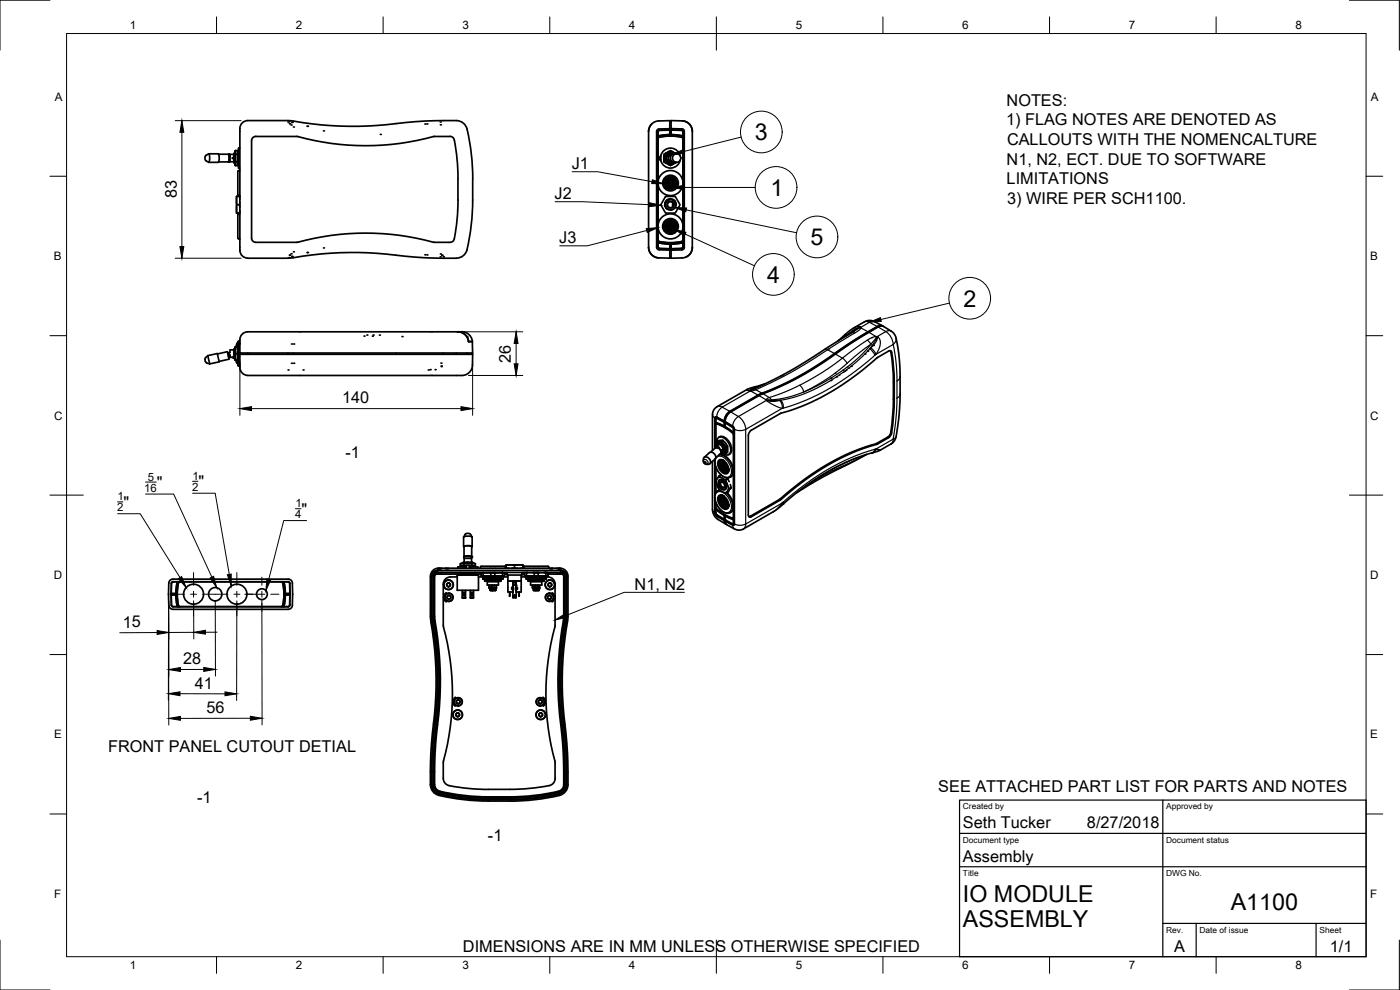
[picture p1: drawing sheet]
<svg xmlns="http://www.w3.org/2000/svg" width="420mm" height="297mm" viewBox="0 0 420 297" stroke-linecap="round" stroke-linejoin="round" font-family="sans-serif">
<defs><g id="words">
<g font-size="7">
<text x="226.5" y="42.1">3</text>
<text x="231.2" y="58.7">1</text>
<text x="243.2" y="73.6">5</text>
<text x="230.3" y="84.8">4</text>
<text x="289.2" y="92">2</text>
<text x="289" y="270.6">IO MODULE</text>
<text x="369.4" y="272.9">A1100</text>
<text x="289" y="278.1">ASSEMBLY</text>
</g>
<g font-size="4.9">
<text x="302.1" y="31.7">NOTES:</text>
<text x="301.9" y="37.6">1) FLAG NOTES ARE DENOTED AS</text>
<text x="302.2" y="43.5">CALLOUTS WITH THE NOMENCALTURE</text>
<text x="171.6" y="50.8">J1</text>
<text x="302.1" y="49.4">N1, N2, ECT. DUE TO SOFTWARE</text>
<text x="53" y="59.5" transform="rotate(-90 53 59.5)">83</text>
<text x="166.5" y="59.8">J2</text>
<text x="302.1" y="55.3">LIMITATIONS</text>
<text x="302.3" y="61.2">3) WIRE PER SCH1100.</text>
<text x="167.9" y="73.1">J3</text>
<text x="153.3" y="108.8" transform="rotate(-90 153.3 108.8)">26</text>
<text x="102.7" y="121">140</text>
<text x="103.7" y="137.5">-1</text>
<text x="47.1" y="146.4">&quot;</text>
<text x="59.6" y="146.2">&quot;</text>
<text x="37.1" y="152.3">&quot;</text>
<text x="90.5" y="154.4">&quot;</text>
<text x="190.5" y="177">N1, N2</text>
<text x="36.9" y="188.3">15</text>
<text x="54.9" y="199.3">28</text>
<text x="58.5" y="206.7">41</text>
<text x="61.9" y="214">56</text>
<text x="32.4" y="225.5">FRONT PANEL CUTOUT DETIAL</text>
<text x="281.6" y="237.6">SEE ATTACHED PART LIST FOR PARTS AND NOTES</text>
<text x="59.1" y="241">-1</text>
<text x="289" y="248.5">Seth Tucker</text>
<text x="326.2" y="248.5">8/27/2018</text>
<text x="146.5" y="252.3">-1</text>
<text x="289" y="258.6">Assembly</text>
<text x="138.9" y="285.7">DIMENSIONS ARE IN MM UNLESS OTHERWISE SPECIFIED</text>
<text x="352.3" y="285.7">A</text>
<text x="399.1" y="285.7">1/1</text>
</g>
<g font-size="3.5">
<text x="39" y="8.8">1</text>
<text x="88.8" y="8.8">2</text>
<text x="138.8" y="8.8">3</text>
<text x="188.7" y="8.8">4</text>
<text x="238.8" y="8.8">5</text>
<text x="288.7" y="8.8">6</text>
<text x="338.8" y="8.8">7</text>
<text x="388.8" y="8.8">8</text>
<text x="16.4" y="30.2">A</text>
<text x="411.4" y="30.2">A</text>
<text x="16.2" y="78">B</text>
<text x="411.2" y="78">B</text>
<text x="16.2" y="125.9">C</text>
<text x="411.2" y="125.9">C</text>
<text x="16.2" y="173.7">D</text>
<text x="411.2" y="173.7">D</text>
<text x="16.2" y="221.6">E</text>
<text x="411.2" y="221.6">E</text>
<text x="16.2" y="269.4">F</text>
<text x="411.2" y="269.4">F</text>
<text x="39" y="290.8">1</text>
<text x="88.8" y="290.8">2</text>
<text x="138.8" y="290.8">3</text>
<text x="188.7" y="290.8">4</text>
<text x="238.8" y="290.8">5</text>
<text x="288.7" y="290.8">6</text>
<text x="338.8" y="290.8">7</text>
<text x="388.8" y="290.8">8</text>
</g>
<g font-size="3.4">
<text x="43.3" y="147.6">16</text>
<text x="44.3" y="144.2">5</text>
<text x="57.7" y="147.3">2</text>
<text x="57.8" y="144">1</text>
<text x="35.2" y="153.4">2</text>
<text x="35.3" y="150.2">1</text>
<text x="88.6" y="155.5">4</text>
<text x="88.7" y="152.2">1</text>
</g>
<g font-size="2.5">
<text x="289" y="242.9">Created by</text>
<text x="350" y="242.9">Approved by</text>
<text x="289" y="252.8">Document type</text>
<text x="350" y="252.8">Document status</text>
<text x="289" y="262.9">Title</text>
<text x="350" y="262.9">DWG No.</text>
<text x="350" y="279.9">Rev.</text>
<text x="360" y="279.9">Date of issue</text>
<text x="396" y="279.9">Sheet</text>
</g>
</g></defs>
<!-- layer: Visible -->
<g fill="none" stroke="#000" stroke-width=".51">
<path d="M194.6 39.5v34.7M195.6 37.2l-.7 1.1-.3 1.2M197.8 36.3a3.2 3.2 0 0 0-3.2 3.2M197.8 36.3l3.2-.1v2.4M198 39l-.5 .6-.1 34.5 .6 .5M198 39.1l-.5 .5M201 39v1.4l-3.2 .4M201 38.6l-3.2 .1-.5 .2-.2 .6v34.7l.2 .5 .5 .3h3.2M201 39h.2M201 36.4h.4M201.2 39l-3.2 .1 3-.1M201.2 39h.1"/>
<path d="M201.2 39h.2v1.4M201.2 39l3.3 .1M201.4 38.6v-2.4a6.3 6.3 0 0 1 5.2 .8 3.2 3.2 0 0 1 1.2 2.4M201.4 38.6h.1M201.4 39v1.4M201.4 38.6l3.2 .1M201.4 38.6h-.4M201.4 39l3.1 .1M204.5 39.1l.4 .5v14.8M204.5 39l.5 .6v34.5l-.5 .5-3.3 .1M204.6 38.7a.74 .74 0 0 1 .8 .7v34.8l-.2 .5-.6 .3-3.2 .1M205 36.3l.9 .2 1 .8 .6 .9 .3 1.1v35l-.6 1.8-1.5 1.1"/>
<path d="M61.7 46.7l.9-.5a2.66 2.66 0 0 1 0 2.5l-1-.8-.1-.6zM62.6 46.2h2.9a3 3 0 0 1 0 2.5h-2.9M65.6 48.6h3.2M65.6 46.3h4.6M68.7 47.8h.1M68.8 46.3h.1M68.8 47.1h.2M68.8 46.3v.8M68.8 46.4h.2v2.1h-.2M68.8 46.3h-.3l.2 1.1-.2 1.2h.3M68.8 47.1h-.1M69 47.8h-.2v.8"/>
<path d="M70.2 48.5l-1.4 .1M70.4 45.9v3.1M70.4 49h.1M70.5 49.3l.1 .4M70.5 45.9v3.1M70.5 45.9a1.64 1.64 0 0 0-.3 1.8v1.1l.2 .2M70.5 45.9l.2 .4M70.5 45.5v.4M70.5 49v.3M70.6 45.2l-.1 .3M70.6 45.2h.6M70.6 49.7h.6"/>
<path d="M70.7 48.6l-.2 .4M70.7 46.3v2.3M70.7 48.6h.5M70.7 46.3h.5M71 59v4.9M71 58.9v5M71 58.9h.1M71.1 58.9h.8M71.2 48.6l.1 .4M71.2 46.3v2.3M71.2 45.2l.1 .3M71.3 49.3l-.1 .4"/>
<path d="M71.3 45.9v3.1M71.3 45.9l-.1 .4M71.3 45.5v.4M71.3 49v.3M71.3 45.9h.3M71.3 49h.3M71.4 51.4v7M71.4 58.4l.6 .3M71.9 58.9h.1M71.9 58.9l.1 .9M72 44.4h-.4v6h.4M72 51.2l-.6 .2"/>
<path d="M76.8 40.9h12.3M76.8 40.9a1.28 1.28 0 0 0-1.3 1.3M89.1 40.9a77.7 77.7 0 0 0 41.3 0M130.4 40.9h4.7M135.1 40.9l.6 .2a2.06 2.06 0 0 1 .8 1.9l.7 5.3 .3 5.3-.1 9.6-.9 7.4a1.9 1.9 0 0 1-1.1 2.1h-.3a15.7 15.7 0 0 1-7.5-.7 77.7 77.7 0 0 0-38.5 .7h-12.3a1.28 1.28 0 0 1-1.3-1.3v-29.2M197.5 41.6l.1-.3a13.8 13.8 0 0 1 7.2 0l.1 .3M197.8 40.8l-.3 .1M197.8 40.8h-.3M197.9 41.1a16.3 16.3 0 0 1 6.7 0M198 46.9h.3v1h-.3zM198.3 46.6v.3M198.3 47.9v.3"/>
<path d="M198.3 46.6a3 3 0 0 1 3-2.2 3 3 0 0 1 2.9 2.4M199.1 54.6v.7M199.2 47.4a1.1 1.1 0 0 0 .8 1.6M199.2 47.4l.3 1.1 .5 .5M199.6 47.6a1.6 1.6 0 0 0 2.6 1.1M199.6 47.2h.4v.4h-.4M199.7 58.9h1.7a1.15 1.15 0 0 1 1.6 .6l.5 .8a1.16 1.16 0 0 1 .2 1.8l-.4 .7a1.15 1.15 0 0 1-1.4 1.1h-.9a1.15 1.15 0 0 1-1.6-.6l-.5-.8a1.14 1.14 0 0 1-.2-1.7zM199.9 47.3v.3M200 45.9a1.06 1.06 0 0 0-.8 1.5M200 49l.6 .3M200 45.9l-.6 .8-.2 .7M200.2 55h.1"/>
<path d="M200.3 55.2h.1M200.4 55.2h.1M200.4 54.4h.1M200.6 45.5a.78 .78 0 0 1 1.3 0M200.6 49.3a.78 .78 0 0 0 1.3 0M200.6 45.5l-.6 .4M200.6 49.3h1.3M200.6 45.5h1.3M200.6 54.2h.1M200.7 55.7h.1M200.7 55.7l.2 .1M200.9 46.4a1.11 1.11 0 0 0-.8 1 1.11 1.11 0 0 0 .8 1.1"/>
<path d="M200.9 48.5h.1M200.9 55.8h.1M200.9 46.4v.3M200.9 48.1v.4M200.9 56.2v.2a1.47 1.47 0 0 1-.9-2.3 1.47 1.47 0 0 1 2.4 0 1.47 1.47 0 0 1-.9 2.3v-.2M200.9 59.9l-.7 .3-.6 1 .2 .9 .6 .7-.8-1v-1.1a1.7 1.7 0 0 1 1.7-1.1 1.7 1.7 0 0 1 1.6 1.3v.9l-.6 .8-1 .4-.9-.2M200.9 56.2h.6M200.9 56.2a1.32 1.32 0 0 1-.8-2 1.32 1.32 0 0 1 2.2 0 1.32 1.32 0 0 1-.8 2M201 46.3v.3M201 48.2v.3M201 48.5h.1M201 46.3l-.1 .1"/>
<path d="M201 40.4l-3.2 .3M201 48.3v.2M201 46.3h.1M201.1 46.3v.2M201.1 48.3v.2M201.1 48.5h.3M201.1 46.3h-.1M201.1 46.3h.3M201.1 54h.1M201.1 54.9h.1M201.4 54.9h.1M201.4 54h.1"/>
<path d="M201.4 46.3h.1M201.4 48.5h.1M201.4 40.4l3.2 .4M201.4 40.4l3.3 .3M201.5 55.8l.3-.1-.2 .1M201.6 55.8h.1M201.6 46.3h.1M201.6 48.6h.1M201.6 46.3h.3a1.34 1.34 0 0 0-2 1.1 1.34 1.34 0 0 0 2 1.2h-.3M201.6 46.3a1.16 1.16 0 0 0-1 1.1 1.16 1.16 0 0 0 1 1.2M201.8 55.7h.1M201.8 54.2h.1"/>
<path d="M201.9 54.2h.1M201.9 54.2l.1 .2-.2-.1M201.9 45.5l.6 .4M202 54.4h.1M202.1 54.4h.1M202.1 55.2v.1M202.1 55v.2M202.2 55h.1M202.2 55l-.1 .2M202.2 46.2a1.6 1.6 0 0 0-1.8-.2 1.6 1.6 0 0 0-.8 1.6M202.5 45.9l.3 .3M202.5 45.9l.5 .3"/>
<path d="M202.5 49l-.6 .3M202.8 48.7l-.3 .3M203 48.7l-.5 .3M203.1 46.2a1.37 1.37 0 0 0-1.9 1.2 1.37 1.37 0 0 0 1.9 1.3M203.3 54.5v.9M204.2 48a3 3 0 0 1-2.9 2.4 3 3 0 0 1-3-2.1M204.7 40.8h.2M204.9 55.5v11.9M71 63.9h.1M71.1 61.4h.8l.1 .9M71.1 63.9h.8M71.4 64.4v7"/>
<path d="M71.4 71.4l.2 .3M71.6 71.7h.4M71.9 63.9h.1M72 64.2l-.6 .2M72 60.6l-.1 .8M72 63.1l-.1 .8M74.4 77.5h12M88.1 77.3a105.6 105.6 0 0 1 33.5-.4l5.7 .4 9.6 .2M88.1 77.3l-1.7 .2M140.1 74.9l1.2-6.1 .5-6.3 .1-10.1-.4-6.3a33.6 33.6 0 0 0-1.9-8.5 3.3 3.3 0 0 0-2.7-1.4 164.9 164.9 0 0 0-23.7 1.4 114.2 114.2 0 0 1-26.8-1.4h-12a2.67 2.67 0 0 0-2.4 3.2v35.3a2.47 2.47 0 0 0 2.4 2.8M140.2 74.9a3.3 3.3 0 0 1-3.2 2.6M194.6 74.2a3.2 3.2 0 0 0 3.2 3.2l3.2 .1v-2.5"/>
<path d="M194.6 74.2l.3 1.1 .5 1 1.1 .8 .9 .3M197.5 72l.1 .4a13.8 13.8 0 0 0 7.2 0l.1-.4M197.5 72.8l.3 .1M197.5 72.7l.3 .2M197.5 74.1l.5 .4M197.8 72.9l3.2 .3v1.4M198 74.5l3 .1M198 74.6l3.2 .1M199.1 67.6v.7M200.2 68h.1M200.3 68.2h.1M200.4 68.2h.1"/>
<path d="M200.4 67.5h.1M200.6 67.2l-.2 .2M200.6 67.2h.1M200.7 68.7h.1M200.7 68.7l.2 .1M200.7 68.6v.1M200.9 68.8h.1M200.9 69.4v-.2h.6v.2M200.9 69.2a1.32 1.32 0 0 1-.8-2 1.32 1.32 0 0 1 2.2 0 1.32 1.32 0 0 1-.8 2M201 74.6h.2M201 77.3h.4M201 75l.4 .1"/>
<path d="M201.1 68h.1M201.1 67h.1M201.1 67.9h.2M201.1 68h.2M201.1 67.9h.1M201.2 74.7h.1M201.4 67.9h.1M201.4 68h.1M201.4 67h.1M201.4 75.1v2.4l3.3-.1M201.4 73.2v1.4M201.4 73.2h.1"/>
<path d="M201.4 74.6h-.2M201.5 69.4a1.47 1.47 0 0 0 .9-2.3 1.47 1.47 0 0 0-2.4 0 1.47 1.47 0 0 0 .9 2.3M201.5 68.8l.3-.1-.2 .1M201.6 68.8h.1M201.8 68.7h.1M201.8 67.2h.1M201.8 67.3l.2 .1M201.9 67.3l.1 .1M201.9 61.7h.1M201.9 61.1h.1M201.9 61.1v.6M201.9 61.7h.2"/>
<path d="M201.9 61.1h.2M202 61.1v.5M202 61.6v.1M202 67.4h.1M202.1 67.4h.1M202.1 60.1l.7 1.1-.1-.4M202.1 68.2v.1M202.1 68v.2M202.2 68.2v.1M202.2 67.9v.1M202.2 68l-.1 .2M203.3 67.5v.9"/>
<path d="M204.6 72.9l-3.2 .3M204.7 72.9l-3.3 .3M204.9 68.5v5.8l-.4 .2-3.1 .1M204.9 72.8l-.2 .1M205 72.7l-.3 .2M205 72.8h-.1M207.8 74.2a3.2 3.2 0 0 1-3.1 3.2M137.4 99.6h-63a2.62 2.62 0 0 0-2.4 3.1v7.6M137.4 99.6l1.1 .2 1.1 .6 .8 1.1 .2 1M137.4 99.6h.1M137.4 99.6a3.6 3.6 0 0 1 4.4 2.9M137.4 99.6l1.3 .2 .9 .6 .8 1.1 .2 1"/>
<path d="M256.2 99.5l-17.8 11.1-6 3.2-6.4 3M263.3 98.1a314 314 0 0 0-20.1 12.9 85.9 85.9 0 0 1-14.5 7.1M263.3 98a197 197 0 0 0-18.3 11.8 100.4 100.4 0 0 1-17.5 8.7M263.5 98.1a158.4 158.4 0 0 0-16.4 10.6 101.7 101.7 0 0 1-19.3 10l-8.9 5.2-1 1.5-.3 1.1M263.5 98.1l1.1-.3 .6 .2 2.6 1.6 1 1.3 .9 5 .4 6.3-.1 10.7-1.2 8.6-.9 1.4-3.7 2.2M264.3 97.8l-1 .3M264.9 97.8l-3-1.5h-1.9l-4.4 2.5-4.2 3.6M265 97.9l-.6-.3-1.1 .3M61.7 108.4l.4 .5M61.7 108.5l-.1-1 .8-.8 2.8-.6 .6 2.5-2.9 .6M62.1 108.9l.8 .3M62.4 106.7l.5 2.5"/>
<path d="M65.3 106.2l2.9-.7 .3 1h.3v.2l-.3 .1 .2 1-3 .6M69 106.9l-.4 .1M69.7 107.2h.3M69.7 107.2h.2M69.9 107.2h.3M70.2 105h-1.2v.8l-.5 .1h.1l-.1 .5 .5 .1v.7h.7M70.4 104.5v3.2M70.4 104.5l-.2 .3v1.6a.98 .98 0 0 0 .3 1.3M70.4 104.5h.1M70.5 105.5v1.3M70.5 107.3l.2 .8M70.5 105.5l.1 .6"/>
<path d="M70.5 104.9v.6M70.5 106.8v.5M70.6 106.1l-.1 .7M70.6 106.1h.6M70.7 104.1l-.2 .8M70.7 104.1h.5M70.7 108.1h.5M71 108.1l.1 .9zM71.1 109h.3M71.1 103.2h.1M71.1 103.2l-.1 .9 .1-.9M71.2 104.1l.1 .8z"/>
<path d="M71.2 106.1l.1 .7M71.3 105.5v1.3M71.3 107.3l-.1 .8M71.3 105.5l-.1 .6M71.3 104.9v.6M71.3 106.8v.5M71.3 107.7h.3M71.3 104.5h.3M71.4 107.7v1.9M71.4 102.6v.3M71.4 103.2v1.3M71.4 109.6l.6 .3"/>
<path d="M71.6 103.2v5.9h.4M72 103.1l-.2-.2h-.7v.3h.9M72 106.3h69.9a6.3 6.3 0 0 1-.8 5.2 5.1 5.1 0 0 1-4.2 1.2h-7.3M72 102.4l-.6 .2M72 110.3a2.38 2.38 0 0 0 2.4 2.3M72.2 106.3h.1M72.2 105.9h.1M72.2 105.9v.4M74.4 112.7h15.4M89.9 112.7h.4M90.3 112.7h38.9M129.2 112.6h.5"/>
<path d="M140.6 102.5h1.2M141.7 105.9v.4M141.8 102.6v3.3h-69.8M141.8 102.5v.1M224.1 116.9l-8.9 5.1-1 1-.4 1.3v10.9M224.1 116.9l.7 .3M227.5 118.7l-8.7 5-.9 1.1-.4 1.5M227.5 118.5l-8.9 5.2-1 1.5-.2 1.1M228.7 118.1l-1.2 .6M229.6 115.2l-5.5 1.7M263.4 107.2a73.7 73.7 0 0 1-29 16.8M267.2 105.2l.8 5.6 .1 9"/>
<path d="M267.6 105.7l.6 4.4 .2 4.6M267.6 105.7l-.6-.5-3.6 2.1M268.1 119.8l-.1 3.9-.5 5.1a2.68 2.68 0 0 1-1.1 2.3l-3.3 2a73 73 0 0 0-29.2 16.8l-9.2 5.1M268.4 119.9l-.2 4.9-.6 5.1M268.4 114.8v5.2M211.3 137.3l1.6-1.5a1.37 1.37 0 0 1 1.5 .4 1.37 1.37 0 0 1 .2 1.5M211.4 137.2a1.33 1.33 0 0 1 1.5 .5 1.33 1.33 0 0 1 0 1.5l-1 .1-.7-.4-.1-1.2zM213.8 138.4l.1 15.3 .5 1.1 .6 .7 2.8 1.8M214.5 137.8v.2M214.5 139.1v9.5M214.6 137.7l-.1 1 .3 1.3 1.2 2.1 .8 .7 1 .5 .8 .1 .8-.3M214.6 137.7l-1.6 1.5"/>
<path d="M214.8 134.1v.2M214.8 132.4v.9M214.9 132.2v-5a11.5 11.5 0 0 1 5 2.8l.2 10.8M214.9 133.2v.7M215 126.8l-.1 .4 .2-.1a11.1 11.1 0 0 1 5 2.8l.1 .5-.1-1.7M215 125.2v.3M215 134.1v.2M215 125.1v.1M215 134.1l.1 .2M215.1 133.1l-.3 .2M215.1 134.3h.1M215.1 133.9l-.3 .2 .2-.1"/>
<path d="M215.2 133.8l-.4 .2-.2 .5-1.3 1.2M215.2 132.2l-.4 .2-.2-.1M215.2 132v.4M215.2 132l-.6 .3v.8l.2 .2M215.2 132a1.4 1.4 0 0 1 1.2-1 1.4 1.4 0 0 1 1.3 .7 4.1 4.1 0 0 1 1.4 4.3 1.36 1.36 0 0 1-2.2 0M215.3 125.3l-.4 .2M215.3 134.3h-.1M215.5 134.2l-.9 .2M215.5 134.2l.7 .8 .1 .9-1.5 1.5M215.5 132.9a1.87 1.87 0 0 1 1.8 2.7h-.9h.3a1.46 1.46 0 0 0-.8-2.4l-.5 .1-.1 .4zM215.6 132.4l-.4 .4-.1 1M215.6 138.2a1.47 1.47 0 0 1 2.3 .7l.6 1a1.35 1.35 0 0 1 .2 1.4 1.35 1.35 0 0 1-1.2 .9 3.2 3.2 0 0 1-1.9-4z"/>
<path d="M215.6 134.1l.1 .4M215.6 134.1l-.1 .1M215.6 133.4l-.8 .5M215.7 133.4a1.28 1.28 0 0 1 1.1 1.9l-.4 .3M215.7 134.1l.4 .8M215.7 132.9h-.1M215.7 132.9a1.85 1.85 0 0 1 1.6 2.7l-.1 .1M215.7 131.2a2.37 2.37 0 0 1 3.3 1.6l.6 1.8a1.63 1.63 0 0 1-.6 1.6M215.8 139l.5 1.5 1 1.2M215.8 136.4a4.3 4.3 0 0 1 4.2 4 2.49 2.49 0 0 1-.6 2.6M216 132.4h-.4a.42 .42 0 0 0-.6 .1 .42 .42 0 0 0 .1 .6v.7M216 132.4l.9 .6"/>
<path d="M216 138.9l.5 1.5 1 1.1M216.2 138.8l.1 .6a.82 .82 0 0 1 .6-.9 .82 .82 0 0 1 1 .6l.4 .8a.81 .81 0 0 1 0 .9 .81 .81 0 0 1-.7 .4M216.3 139.5l-.1-.8 .2-.7-.2 .6 .1 1.1M216.3 135.9l.6 .1M216.3 138l-.3 1.2 .5 1.2 1 1.2 .9 .1M216.4 138.7l.2-.7-.2 .9M216.4 135.6h.1M216.4 135.8l.5 .2M216.4 139.4l.3 .2v.3l-.2-.1zM216.5 132.4h-.5M216.5 132.4l.4 .6M216.6 138.6h.1"/>
<path d="M216.6 138.9l.3 .2v.3l-.3-.2zM216.6 138l-.1 .6M216.7 139.5l.1 .2M216.7 138l-.1 .6M216.8 138l-.1 .5M216.8 139l.1 .2M216.8 134.9l-.1 .2 .1-.2M216.9 138.1v.3zM216.9 133l.4 .5M216.9 132.1l-1.2 .1-.6 .2M216.9 132.1l1.4 1.8M216.9 132.1l-.4 .3"/>
<path d="M217.1 138.3v-.2v.2M217.1 139.7l.3 .1v.4l-.3-.2zM217.1 138.9l.3 .2v.3l-.3-.2zM217.2 138.1a1.02 1.02 0 0 0-1.3 .2 1.02 1.02 0 0 0-.1 1.3l.6 1.4a1.17 1.17 0 0 0 1.2 .8 1.17 1.17 0 0 0 1.1-.9M217.2 138.2l-.6 .4M217.3 139.7l.1 .3M217.3 139l.1 .2M217.3 133.5l.7 .6M217.3 126.4l-2.2-1.3-.5 .1-.1 9.3M217.3 136h-.4M217.3 126.7v1.2M217.4 133.5a1.74 1.74 0 0 1 0 2.5"/>
<path d="M217.5 126.6l-2.6-1v1.2l2.4 1M217.5 126.3l-.2 .1M217.5 126.6l-.2 1.3M217.5 126.6l.1 .1M217.5 126.3l.1 .1M217.6 126.7v.2M217.6 139.5l.3 .2v.3l-.3-.2zM217.6 126.5l2.3 1.4M217.6 126.5h.1M217.7 132.9l.1 .2M217.8 139.6l.1 .2M218 136h-.7"/>
<path d="M218 134.1v1.9M218.3 133.9v1.8l-.3 .3M218.3 133.9l-.3 .2M219 136.3l-.3 .1M219.8 128.2l-2.2-1.3v1.1l2.5 1.8M219.8 128.2l.3 .5M219.9 127.9l.5 .9M220.4 128.8v28.4M224.6 130.6v23.9M225.5 129.1l-.5 .5-.4 1M234.2 124.1l-8.7 5M234.4 123.9l-.2 .1"/>
<path d="M260.1 136.3l-13.1 6.8-7.9 4.7M262.9 134.7l1.3 .4M264.2 135.1l-8.7 2.9-7.5 3.8-6.4 4.1-9 7.3-9.6 5.6-1.1 .3-.9-.2-2.9-1.5M267.6 129.9l-.3 .8-.6 .6-3.3 1.9a71.5 71.5 0 0 0-29 16.6M214.5 149.7v4.1M214.6 153.8l.5 1 2.2 1.4M214.9 150.9v1.5l.2 .4a15.6 15.6 0 0 0 4.7 2.7M214.9 152.9l.1 1.4 2.5 1.5M214.9 140.2v4M214.9 144.6v3.2M214.9 152.9l.2 .2M215 152.6v.1"/>
<path d="M215 152.7l-.2 .1M215 152.7l2.5 1.9M215.1 153l2.2 1.7M215.6 147.2l-.7 .5-.4 .9v1.2l.5 1.3 .6 1.2 1 1 1.2 .7 1.1-.1a2.02 2.02 0 0 0 1.1-2.8l-.6-1.7-1.2-1.5M215.6 148.9a1.47 1.47 0 0 1 2.3 .6l.6 1a1.35 1.35 0 0 1 .2 1.5 1.35 1.35 0 0 1-1.2 .8 3.2 3.2 0 0 1-1.9-3.9zM215.8 142.8l1.2 .8a1.2 1.2 0 0 1 1.1 1.3l.3 .8a1.37 1.37 0 0 1-.4 2.1v.1a.56 .56 0 0 1-1-.2l-1.1-.7-1-2.4v-.5zM215.8 149.7l.4 1.3 1.1 1.3M215.9 144.3a1.72 1.72 0 0 1 1.9 2.2l-.1 .2a1.72 1.72 0 0 1-1.9-2.2zM215.9 147l-.3 .2M216 149.5l.5 1.5 1 1.2M216 144.2a1.7 1.7 0 0 1 1.6 .8 1.7 1.7 0 0 1 0 1.8M216.1 144.1l-.3 .3"/>
<path d="M216.2 148.8l.1-.1-.3 1.1 .6 1.5 .9 .9 .8 .2-1-.3-.9-1-.4-1.3zM216.2 149.4l.1 .7M216.2 146.3l.9 .6M216.3 150l.1-.5a1.06 1.06 0 0 1 1.7 .6l.2 .4a.81 .81 0 0 1 0 .9 .81 .81 0 0 1-.7 .4M216.3 144.6a1.16 1.16 0 0 1 1 1.8 1.16 1.16 0 0 1-1-1.8zM216.3 150.2l-.1-.9 .2-.7-.2 .7 .1 1M216.4 149.3l.2-.7-.2 .9M216.4 150.1l.3 .1v.4l-.2-.2zM216.5 142.5l-.7 .3M216.5 146.6l.4 .2M216.6 149.5l.3 .2v.3l-.3-.1zM216.6 148.6l-.1 .7"/>
<path d="M216.7 150.1l.1 .3M216.7 148.6l-.1 .7M216.7 144.1h-.6l-.4 .5 .1 .8 .4 .9-.6-1.3 .2-1a.85 .85 0 0 1 1.3 .3l.8 1.2-.1 1.2-.4 .3-.6-.2-.9-1.1M216.7 149.1l.1-.4-.1 .5M216.8 150.8l.3 .2v.3l-.3-.2zM216.8 140.2l.3 .1v.4l-.3-.2zM216.8 149.6l.1 .2M216.8 144.7l-.2-.1a.86 .86 0 0 0-.2 1.1 .86 .86 0 0 0 1 .4l.1-.2M216.9 151.3l.9 .9 .7 .1-.8-.2-.7-.6M216.9 140.7l.8 .8 .8 .1-.8-.1-.7-.6M216.9 149v-.3v.4M217 150.9l.1 .2"/>
<path d="M217 140.2l.1 .3M217 151.5l.4 .2M217 140.9l.4 .2M217 151.5l.1 .1M217 140.9h.1M217 151.5l-.6-.9a.78 .78 0 0 1 .3-1.2 .78 .78 0 0 1 1.1 .5l.3 .7a.72 .72 0 0 1 0 .8 .72 .72 0 0 1-.6 .3M217 140.9l-.6-1a.78 .78 0 0 1 .3-1.2 .78 .78 0 0 1 1.1 .6l.3 .7a.72 .72 0 0 1 0 .8 .72 .72 0 0 1-.6 .3M217.1 148.8v.2M217.1 151.5l.6 .6M217.1 140.9l.6 .5M217.1 148.9v.1M217.1 150.3l.3 .2v.3l-.3-.2z"/>
<path d="M217.1 149.5l.3 .2v.3l-.3-.1zM217.2 148.8a1.02 1.02 0 0 0-1.3 .1 1.02 1.02 0 0 0-.1 1.3l.6 1.4a1.17 1.17 0 0 0 1.2 .9 1.17 1.17 0 0 0 1.1-1M217.2 148.8v.1M217.2 148.9l-.6 .3M217.3 150.4l.1 .2M217.3 149.6l.1 .2M217.4 151.2l.3 .1v.3l-.3-.1zM217.4 140.5l.3 .2v.3l-.3-.1zM217.4 151.7l.2 .1M217.4 141.1l.2 .1M217.5 156.1l.2 .8M217.5 155.8h.1"/>
<path d="M217.5 155.8v-1.2l-.2 1.2M217.6 151.8l.9 .4-.8-.4 .2 .2M217.6 141.2l.9 .3-.8-.3 .2 .1M217.6 146.8h.1M217.6 150.1l.3 .2v.3l-.3-.2zM217.6 156.3l2.3 1.2 .3 .1 .2-.4M217.6 156.3l.3-.2-.5 .1 .1 .7 .5 .4M217.6 156.3h.1M217.6 151.2l.2 .3M217.6 140.6l.2 .2M217.6 156.3l.2 .7 .3 .4M217.6 154.8l2.5 1.1"/>
<path d="M217.8 150.8l.2 .2v.3l-.2-.2zM217.8 140.2l.2 .2v.3l-.2-.2zM217.8 150.2l.1 .2M217.9 151.8l.7 .3-.6-.2M217.9 141.2l.7 .2zM218 143.3l.4 .4M218 150.9l.1 .2M218 140.2l.1 .3M218 141.2v.1M218.1 141.1l.5 .2M218.1 141.1l.6 .2M218.2 151.7v.1"/>
<path d="M218.2 141.1h.1M218.3 151.6l.4 .2zM218.3 152.4l-.5 .1-.6-.3-1-1.2-.4-1.5 .4-.8-.2 .3-.2 .8 .5 1.5 1 1 1 .1M218.3 141l.4 .2-.3-.2M218.3 141.8l-.9-.1-1.1-1.1-.5-1.4 .4-1.1-.3 .3-.1 .8 .5 1.4 1 1.1 1 .1M218.3 151.6l.1 .1M218.4 143.7l.4 .8M218.4 143.7l-.5 .3M218.5 151.5l.2 .2M218.5 140.9l.2 .1zM218.5 140.9h.1M218.6 151.6h.1"/>
<path d="M218.7 151.4v.1M218.7 140.8v.1M218.7 140.8h.1M218.7 151.5l-.6 .3 .6 .1-.6-.2M218.7 140.8l-.6 .3M218.8 147.2l-.9 .9M218.9 146.6l.5-.3-.2 .5M219.2 145.4l.2 .9M220 155.5l.2-.3v.6M220 157.1l.3 .2M220.1 152.4v3l-.3 .1M220.1 141.8v9.7"/>
<path d="M220.1 155.9v1.1M220.1 155.9l.1-.1-2.6-1v1.2l2.2 1.1M220.1 156.9l-.3 .2M220.4 157.3h.1M220.4 157l-.4 .2M234.4 149.8l-8.9 5.2-.6 .1-.3-.6M50.7 175v6.6a1.28 1.28 0 0 0 1.2 1.2h34.6M51.4 178.5h1.4M51.4 178.1h1.4M51.4 178.1v.4M51.4 178.5h.1M51.4 178.3h.1"/>
<path d="M51.4 178.5l.1 3.1 .4 .4h34.6M51.4 178.1h.1M52.8 178.1h.1M52.8 178.5h.1M52.8 178.5l.3 3.2M52.8 178.1l.3-3.2-.3 3.2M53.3 174.5l-.2 .3 .1-.2M53.3 174.6h.1M53.5 174.9a16.2 16.2 0 0 0 0 6.7M53.5 174.9a16.3 16.3 0 0 0 0 6.7M53.6 174.7l.4-.1-.5 .3zM84.4 174.6l.3 .1a13.2 13.2 0 0 1 .1 7.2l-.4 .1"/>
<path d="M85.1 174.6h.1M85.1 174.5l.2 .3M85.2 174.6l.1 .2M85.6 178.5h1.4M85.6 178.1h1.4M85.6 178.5h.1M85.6 178.1l-.3-3.2 .3 3.2M85.6 178.5l-.3 3.2M85.6 178.5h1.4l-.1 3.1M85.6 178.1h.1M86.5 174.5h-34.6l-.5 .5-.1 3.3 .1 3.3 .5 .5h34.6M86.5 173.8l-34.6-.1a1.28 1.28 0 0 0-1.2 1.3"/>
<path d="M86.5 174.6h-34.6l-.4 .4-.1 3.1M86.5 174.6l.4 .4M86.5 174.5l.5 .5M86.5 173.7a1.28 1.28 0 0 1 1.3 1.3M86.9 175l.1 3.1M87 175v6.6M87 178.1v.4M87 178.5h.1M87.1 178.3h.1M87.7 175v6.6M129.2 172.9v12M130.7 171.9h.1"/>
<path d="M130.7 171.9l-.5 .3-.1 .5v12.2M130.7 171.4l-.9 .6-.2 .7v12.2l.1 1.6M130.7 171.3v.6M130.7 171.3v.1M131.2 171.1v.7h37.2v-.7M131.6 171.1v-.6a2.38 2.38 0 0 0-2.4 2.4M131.6 170.5h.4M131.6 172.3h6.8M131.6 171.8h6.7M133.5 174.5l.6-.4a1.46 1.46 0 0 1 1.8 .8 1.46 1.46 0 0 1-.7 1.9 1.46 1.46 0 0 1-1.9-.7l-.2-.8zM133.9 170.5h31.9M133.9 170.5h-1.9v.6"/>
<path d="M133.9 170.5v.2h.7M133.9 177.8a1.6 1.6 0 0 0 0 2.8M137.2 172.5v4.6h6.4v-4.6M137.2 173.1a3.8 3.8 0 0 0-3.5 .6l-.6 1-.1 .6v12.3a78.8 78.8 0 0 1 0 41.3l.1 5.2 .8 1.2 .9 .4M137.2 172.5h6.4M137.4 172.4h6.1M137.4 172.4l-.2 .1M138.2 169.7l.3 .1M138.2 169.1v.6M138.2 171.8h.3zM138.5 169.1h-.3M138.5 171.8h.3"/>
<path d="M138.5 169.8h.3M138.5 169.1h.3M138.7 179.2v.3h1v-.3M138.7 177.1v2.1h1v-2.1M138.8 171.8h1.6M138.8 169.8h1.1zM138.8 169.1h3.2M138.8 169.1l.5 .1M138.8 168.9h1.4M138.8 168.9v.2M138.8 169.8v.3M138.8 171.8v.1"/>
<path d="M138.9 177.7h.6v1h-.6zM138.9 177.8h.6M139.1 171.8h-.3M139.1 161.1v2.9M139.3 167.3v-3.3a2.86 2.86 0 0 1 2.3 0v3.3M139.3 169.2h2.3M139.3 169.2v.5M139.3 167h2.2M139.3 167.4h.1M139.3 167.3h.1M139.3 164.1l-.2-.1a3 3 0 0 1 2.6 0l-.1 .1M139.3 167v.3"/>
<path d="M139.3 167l1.1-.2 1.2 .2M139.3 167.2h.1M139.3 167.2v1.5M139.3 167v.1M139.3 167l.1 .5M139.4 167.5h2.1M139.5 171.8h.9M139.6 170.1h-2.2v.4M139.9 170.5v-.9h1v.9M139.9 170.1h-.3v.4M140.1 167h.7M140.2 171.9h-1.8v.5"/>
<path d="M140.2 171.8v.6M140.2 168.7h-1.1l-.3 .2M140.2 168.7h.4M140.2 168.7v.4M140.4 171.8h1.6M140.6 168.9h1.4M140.6 171.9h1.8v.5M140.6 168.7a1.05 1.05 0 0 1 1.4 .4M140.6 171.8v.6M140.6 168.7v.4M140.9 170.1h.3v.4M141.1 179.2v.3h1v-.3"/>
<path d="M141.1 177.1v2.1h1v-2.1M141.2 170.1h2.2v.4M141.3 171.8h-.9M141.3 177.7h.6v1h-.6zM141.3 177.8h.6M141.5 167.5v-.5v1.7M141.5 167.4h.1M141.5 167.3h.1M141.6 169.7l-.7 .1h1.1M141.6 169.7l.4 .1M141.6 169.2v.5M141.6 167v.3"/>
<path d="M141.6 167.3h.1M141.7 171.8h.3M141.7 161.1a3 3 0 0 0-2.6 0l.8-1 .8-.1 .5 .3 .5 .8v2.9M142 169.1l-.4 .1M142 171.8h.3M142 169.8h.3M142 169.1h.3M142 169.8v.3M142 171.8v.1M142.3 171.8h.3zM142.3 169.1h.4M142.4 172.3h2"/>
<path d="M142.7 169.7l-.4 .1M142.7 169.1v.6M143.5 172.4l.1 .1M143.6 173.1h1.5M144.2 170.1v.4M144.2 170.1a3.6 3.6 0 0 1 2.6-.2h3.2a1.72 1.72 0 0 1 1.7 .2v.4M144.4 172.8h.6M144.4 171.9v.9h.9M144.4 171.9h.6M144.9 173.7h5.9zM144.9 173h.1M144.9 173.2v.1"/>
<path d="M144.9 173.5h.1M144.9 173l.2 .1M144.9 173.3h.2M144.9 173.5l.2 .1M144.9 171.8h-2.4M145 172.8h2M145 171.9v.9M145.1 172.8v.1M145.1 172.9h.1M145.1 173.1v.1M145.1 173.3v.1M145.1 173.6v.1"/>
<path d="M145.1 172.9l-.2 .1M145.1 173.2h-.2M145.1 173.4l-.2 .1M145.1 173.6l-.2 .1M145.3 171.8l-.9 .1M145.3 171.8l-.3 .1M145.3 171.8h1.7M145.5 174.3h4.9M145.5 173.8v.5M145.8 173.7l5-.1-.1 .1M146.2 174.5h3.4v1h-3.4zM146.4 174.4v.1"/>
<path d="M146.7 175.5v.8l.6 .9M147 171.8l.3 .1M147 172.8h1.8M147 171.8h1.8M147.1 175.5v1M147.2 177.2l-.1-.9 .4 .3 .1 .6M147.3 177.2l-.1-.8 .2 .2 .1 .6M147.3 177.2h.2M147.3 172.8h-.3M147.3 172.8h1.2M147.3 171.9h1.2M147.3 171.9v.9"/>
<path d="M147.5 177.2h.1M147.6 175.5v1.7M147.6 171.8h3.2M147.6 172.8l-2.5 .1M147.7 175.5l.1 1.7M147.8 177v.2M147.8 177.2l.3-.9 .2 .2v.7M147.8 177.2h.1M147.8 175.5v1.7M147.9 177.2l.1-.6 .2-.2v.8M147.9 177.2h.3M148.3 175.5l-.1 1.7"/>
<path d="M148.5 171.8h-3.4M148.5 175.5l.1 1.7M148.5 172.8h.3M148.5 171.9v.9M148.5 177.2l.2-.6 .3-.3-.3 .9M148.6 177.2l.3-.8-.2 .8M148.6 177.2h.1M148.8 171.8l-.3 .1M148.8 171.8h1.7M148.8 172.8h1.7M149 175.5v.9M149.5 174.4v.1"/>
<path d="M150.4 173.8v.5M150.5 171.8l.3 .1M150.5 171.8l.9 .1M150.7 173.7h.1M150.7 173l.1-.1-5.9 .1M150.7 173.2h.1l-5.9 .1M150.7 173.5l.1-.1-5.9 .1M150.7 173l-5.6 .1M150.7 173.2l-5.6 .1M150.7 173.5l-5.6 .1M150.7 173.3l.1 .1M150.7 173l.1 .1"/>
<path d="M150.7 173.5l.1 .1M150.7 173.3l-5.6 .1M150.7 173h.1M150.7 173.2v.1M150.7 173.5h.1M150.7 171.8h.1M150.8 171.8h1.4M150.8 172.8v.1M150.8 172.8h-.3M150.8 172.9l-5.9 .1M150.8 172.8h.6M150.8 172.9h.1"/>
<path d="M150.8 173.1v.1M150.8 171.9h.6M150.8 173.1l-5.9 .1M150.8 173.1l-5.7 .1M150.8 173.4l-5.9 .1M150.8 173.6l-5.9 .1M150.8 171.9v.9M150.8 173.6h.1M150.8 173.1h1.6M151.4 171.9v.9h-.9M151.4 172.3h.8M151.9 169.5l2.5 .1"/>
<path d="M151.9 170.4l.9 .1M151.9 170.4v.1M151.9 169.6v.8M151.9 169.5h5M151.9 169.5h.1M152.2 171.8v.7h4.5v-.7M152.4 172.5v5.1h1.6v-.8h-.4v-.5h.4v-1.9l-1.6-.1h4l-1.6 .1v1.9h.5v.5h-.5v.8h1.6v-5.1M152.6 174.3v.1M152.9 177.6v1.3l.1-1.3M153.6 176.7l.2 .1M153.6 176.7h.2M153.6 176.3h.1"/>
<path d="M153.8 177.6l.2 1.8M153.9 176.7l-.1 .1M153.9 176.7h-.1M153.9 176.3v.5M154 176.3h-.4v.4M154 176.3v.1M154 176.3l.1 .7-.1-.7-.1 .4M154 175.6h.1M154 179.4h.8M154.1 174.6v1M154.1 174.4l-.1 1.2M154.1 174.5v.2"/>
<path d="M154.2 175.5l-.1 .1M154.4 170.4l.9 .1M154.4 170.4l-.8 .1M154.4 169.6v.8M154.7 174.6v.9M154.7 175.5v.1M154.7 174.4l.1 1.2M154.7 174.5v.2M154.7 175.5l.1 .1M154.8 176.4l.1-.1v.4M154.8 174.4v1.2M154.8 176.3v.7"/>
<path d="M154.9 176.3v.5M155 176.7v.1M155 176.7h.1M155 176.7h.2M155 177.6l-.2 1.8M155.2 176.3h-.4v.6M155.2 176.3v.5h-.2M155.7 177.6v1.3l.1-1.3M156.2 174.3v.1M156.4 173.1h1.7M156.7 171.8h.7M156.7 172.3h.7"/>
<path d="M156.9 169.5h.1M156.9 169.5l-2.5 .1M156.9 170.4v.1M156.9 170.4l-.8 .1M156.9 169.6v.8M157.4 172.8h.6M157.4 172.8h.9M157.4 171.8h.6M157.4 171.8h.9M157.4 171.8h.1M157.4 171.8v1M157.9 173.7h5.9h-5"/>
<path d="M157.9 173.7h.9M157.9 173h.1M157.9 173.2v.1M157.9 173.5h.1M157.9 173l.2 .1M157.9 173.3h.2M157.9 173.5l.2 .1M158 171.8h.1M158 172.8l.1 .1M158 172.8h.3M158 171.8v1M158.1 172.9h.1"/>
<path d="M158.1 173.1v.1M158.1 173.3v.1M158.1 173.6v.1M158.1 172.9l-.2 .1M158.1 173.2h-.2M158.1 173.4l-.2 .1M158.1 173.6l-.2 .1M158.3 171.8h-.3M158.3 172.8h1.7M158.3 171.8h1.7M158.5 174.3h4.9M158.5 173.8v.5"/>
<path d="M158.8 173.7l5-.1-.1 .1M159.2 174.5h3.4v1h-3.4zM159.4 174.4v.1M159.7 175.5v.8l.6 .9M160 172.8l-1.9 .1M160 172.8h1.8M160 171.8h1.8M160 171.8h.3M160.1 175.5v1M160.2 177.2l-.1-.9 .3 .2 .2 .7M160.3 177.2h.2M160.3 177.2l-.1-.8 .3 .8"/>
<path d="M160.3 172.8h1.2M160.3 171.8h1.2M160.3 172.8h-.3M160.3 171.8v1M160.5 177.2h.1M160.6 175.5v1.7M160.7 175.5l.1 1.7M160.8 177v.2M160.8 177.2l.1-.6 .2-.3 .3 .2-.1 .7M160.8 177.2h.1M160.8 175.5v1.7M160.9 177.2h.3"/>
<path d="M160.9 177.2l.1-.6 .2-.2v.8M161.4 175.5l-.2 1.7M161.5 171.8h-1.5M161.5 172.8h.3M161.5 177.2h.1M161.5 171.8v1M161.5 175.5v1.7M161.5 177.2l.2-.7 .3-.2-.2 .9M161.6 177.2h.1M161.6 177.2l.3-.8-.2 .8M161.7 177.2h.1M161.8 171.8h-.3"/>
<path d="M161.8 172.8h1.7M161.8 171.8h1.7M162 175.5v.9M162.5 174.4v.1M163.2 172.8l-5.1 .1M163.4 173.8v.5M163.5 172.8h.9M163.5 171.8h.9M163.5 171.8h.3M163.7 173l.1-.1-5.9 .1M163.7 173.2h.1l-5.9 .1M163.7 173.5l.1-.1-5.9 .1"/>
<path d="M163.7 173.3l.1 .1M163.7 173l-5.6 .1M163.7 173.2l-5.6 .1M163.7 173.5l-5.6 .1M163.7 173l.1 .1M163.7 173.5l.1 .1M163.7 173h.1M163.7 173.2v.1M163.7 171.8h-.5M163.7 172.8l.1 .1M163.8 172.8h.6M163.8 171.8h.6"/>
<path d="M163.8 172.8h-.3M163.8 172.9h.1M163.8 173.1v.1M163.8 172.9l-5.9 .1M163.8 173.1l-5.9 .1M163.8 173.1l-5.7 .1M163.8 173.4l-5.9 .1M163.8 173.4h-5.7M163.8 173.6l-5.9 .1M163.8 173.6h-5.7M163.8 171.8v1M163.8 173.6h.1"/>
<path d="M163.8 173.1h.6M164 174.4l.8-.4 1.2 .4 .5 .9-.3 1.1a1.45 1.45 0 0 1-2.1 .1 1.45 1.45 0 0 1-.1-2.1zM164.4 169.9h-5.5a1.63 1.63 0 0 0-1.7 .2v.4M164.4 171.8h.1M164.4 172.3h3.6M164.4 171.8h3.6M164.4 171.8v1M164.4 169.9l.3 .6M164.4 173.1a2.17 2.17 0 0 1 2.2 2.2M165.7 177.8a1.6 1.6 0 0 1 0 2.8M165.8 170.5h1.8l.1 .6M165.8 170.5l-.1 .2h-.7"/>
<path d="M166.6 175.3v12.3M167.6 170.5h.4M168.1 170.5l-.1 .6M168.1 170.5a2.38 2.38 0 0 1 2.4 2.4v12a112.7 112.7 0 0 0-.6 35.3l.4 5.6 .2 9.6a3.6 3.6 0 0 1-3.8 3.5l-8.7 1.3-11.4 .2-7.5-.5-7.4-1.3M168.4 171.1h-37.2v.7h.4v.5h-.7l-.5 .6v12M168.4 171.1v.7h-.4v.5a.84 .84 0 0 1 1.2 .6v12a112 112 0 0 0-.6 35.4l.6 11.2v3.9l-.5 1.3a3.1 3.1 0 0 1-2.3 1l-8.5 1.2-11.3 .2-7.3-.4-7.3-1.3M168.9 171.3v.6M168.9 171.3v.1M168.9 171.9l.5 .3 .1 .5M168.9 171.3l.7 .4 .5 1M168.9 171.9h.1M168.9 171.4l.7 .3 .5 1"/>
<path d="M168.9 171.9l.5 .3 .2 .5M169.5 172.7l-.1 13.7M170 172.7l-.1 13.8M170.1 172.7l-.2 13.8M53.1 181.7l.2 .3M53.3 182h.1M53.5 181.6l.5 .4zM85.2 182h-.1M85.3 181.7l-.2 .3M85.3 181.7l-.1 .3M86.9 181.6l-.4 .4M87 181.6l-.5 .5"/>
<path d="M87.8 181.6a1.28 1.28 0 0 1-1.3 1.2M129.2 184.9l.1 1.7M129.3 186.6a105.6 105.6 0 0 1 .5 33.6l-.5 5.6-.1 9.6M129.7 186.5a104.6 104.6 0 0 1 .5 33.7l-.6 11.3M129.7 186.5a105.3 105.3 0 0 1 .4 33.7l-.5 11.3M130.1 184.9l.1 1.5M130.2 186.4a105.4 105.4 0 0 1 .4 33.8l-.5 11.3M130.2 186.4a105.6 105.6 0 0 1 .5 33.8l-.5 5.7-.1 5.6M130.5 184.9a113.3 113.3 0 0 1 .5 35.4l-.4 5.6-.2 9.5M166.5 188.2a76.2 76.2 0 0 0 0 40.1M166.6 187.6l-.1 .5M169.4 186.4a105.6 105.6 0 0 0-.4 33.8l.4 5.7 .1 9.5a2.36 2.36 0 0 1-1.8 2.3"/>
<path d="M169.4 186.4a105.4 105.4 0 0 0-.4 33.8l.4 5.7 .1 9.5a2.38 2.38 0 0 1-1.8 2.4M169.9 186.5a104.6 104.6 0 0 0-.4 33.7l.5 8.5v6.7l-.2 1.1-.6 .9-1.4 .8M169.9 186.5a105.3 105.3 0 0 0-.4 33.7l.4 5.7 .2 9.5-.5 1.6-.8 .8-1 .4M136.4 215.5a1.41 1.41 0 0 0 2.2-.5 1.41 1.41 0 0 0-1.3-2 1.41 1.41 0 0 0-1.3 1.9l.4 .6M136.7 209.2a1.6 1.6 0 0 0-.1 2.7M161.1 213.6a1.47 1.47 0 0 1 1.5-.6 1.47 1.47 0 0 1 1.1 1.1v.7a1.46 1.46 0 0 1-2.1 1 1.46 1.46 0 0 1-.5-2.2zM162.9 209.2a1.6 1.6 0 0 1 .1 2.7M129.2 235.4a3.3 3.3 0 0 0 2.5 3.2M129.6 231.5v3.9M129.6 235.4l.2 1.1 .6 .9 1.4 .8M129.6 235.4l.5 1.6 .7 .8 1 .4M130.1 231.5v3.9"/>
<path d="M130.1 235.4a2.38 2.38 0 0 0 1.8 2.4M130.1 235.4a2.36 2.36 0 0 0 1.8 2.3M130.5 235.4l.4 1.3 1.1 .7M131.8 238.3l7.4 1.2 7.4 .5M131.8 238.2l7.4 1.3 7.4 .4M131.9 237.8l7.3 1.2 7.4 .5M131.9 237.7l4.9 1 4.9 .5 11.3 .2M164.9 235.7l-7.6 1-10.7 .2-6.5-.4-5.3-.8M166.5 228.3l.1 .6M166.6 228.9v4.7M166.6 233.6l-.5 1.4-1.3 .7M167.7 237.7l-7.3 1.3-7.4 .4"/>
<path d="M167.7 237.8l-7.3 1.2-7.4 .4M167.8 238.2l-4.9 1-4.9 .5-11.4 .2"/>
<circle cx="69.8" cy="47.4" r=".14"/>
<circle cx="200.3" cy="55.1" r=".11"/>
<circle cx="200.3" cy="55.1" r=".29"/>
<circle cx="200.3" cy="55.1" r=".14"/>
<circle cx="200.5" cy="54.4" r=".1"/>
<circle cx="200.5" cy="54.3" r=".29"/>
<circle cx="200.5" cy="54.3" r=".14"/>
<circle cx="200.8" cy="55.7" r=".29"/>
<circle cx="200.8" cy="55.7" r=".14"/>
<circle cx="201.2" cy="54" r=".11"/>
<circle cx="201.2" cy="54.9" r="3.8"/>
<circle cx="201.2" cy="54.9" r="2.36"/>
<circle cx="201.2" cy="54.9" r="2.13"/>
<circle cx="201.2" cy="54.9" r=".29"/>
<circle cx="201.2" cy="54" r=".29"/>
<circle cx="201.2" cy="54.9" r=".14"/>
<circle cx="201.2" cy="54" r=".14"/>
<circle cx="201.2" cy="54.9" r="1.75"/>
<circle cx="201.2" cy="54.9" r=".11"/>
<circle cx="201.7" cy="55.7" r=".29"/>
<circle cx="201.7" cy="55.7" r=".14"/>
<circle cx="202" cy="54.3" r=".29"/>
<circle cx="202" cy="54.3" r=".14"/>
<circle cx="202.2" cy="55.1" r=".29"/>
<circle cx="202.2" cy="55.1" r=".14"/>
<circle cx="203" cy="47.4" r="1.26"/>
<circle cx="200.3" cy="68.1" r=".11"/>
<circle cx="200.3" cy="68.1" r=".29"/>
<circle cx="200.3" cy="68.1" r=".14"/>
<circle cx="200.5" cy="67.3" r=".29"/>
<circle cx="200.5" cy="67.3" r=".14"/>
<circle cx="200.8" cy="68.7" r=".29"/>
<circle cx="200.8" cy="68.7" r=".14"/>
<circle cx="201.2" cy="67" r=".11"/>
<circle cx="201.2" cy="67.9" r="3.8"/>
<circle cx="201.2" cy="67.9" r="2.36"/>
<circle cx="201.2" cy="67.9" r="2.13"/>
<circle cx="201.2" cy="61.4" r="1.01"/>
<circle cx="201.2" cy="61.4" r=".9"/>
<circle cx="201.2" cy="67" r=".29"/>
<circle cx="201.2" cy="67.9" r=".29"/>
<circle cx="201.2" cy="67" r=".14"/>
<circle cx="201.2" cy="67.9" r=".14"/>
<circle cx="201.2" cy="61.4" r="1.53"/>
<circle cx="201.2" cy="67.9" r="1.75"/>
<circle cx="201.7" cy="68.7" r=".29"/>
<circle cx="201.7" cy="68.7" r=".14"/>
<circle cx="202" cy="67.3" r=".29"/>
<circle cx="202" cy="67.3" r=".14"/>
<circle cx="202.2" cy="68.1" r=".29"/>
<circle cx="202.2" cy="68.1" r=".14"/>
<circle cx="58.1" cy="178.3" r="3"/>
<circle cx="64.6" cy="178.3" r="2"/>
<circle cx="71.1" cy="178.3" r="3"/>
<circle cx="78.6" cy="178.3" r="1.62"/>
<circle cx="134.6" cy="175.5" r="1.39"/>
<circle cx="134.6" cy="175.5" r=".52"/>
<circle cx="134.6" cy="175.5" r=".58"/>
<circle cx="134.7" cy="179.2" r="1.2"/>
<circle cx="134.7" cy="179.2" r=".56"/>
<circle cx="134.7" cy="179.2" r=".58"/>
<circle cx="134.7" cy="179.2" r="1.24"/>
<circle cx="154.4" cy="178.9" r=".31"/>
<circle cx="164.9" cy="179.2" r="1.2"/>
<circle cx="164.9" cy="179.2" r=".56"/>
<circle cx="164.9" cy="179.2" r=".58"/>
<circle cx="164.9" cy="179.2" r="1.24"/>
<circle cx="165" cy="175.5" r="1.39"/>
<circle cx="165" cy="175.5" r=".52"/>
<circle cx="165" cy="175.5" r=".58"/>
<circle cx="137.4" cy="214.5" r="1.39"/>
<circle cx="137.4" cy="214.5" r=".52"/>
<circle cx="137.4" cy="214.5" r=".58"/>
<circle cx="137.5" cy="210.6" r="1.2"/>
<circle cx="137.5" cy="210.6" r=".56"/>
<circle cx="137.5" cy="210.6" r=".58"/>
<circle cx="137.5" cy="210.6" r="1.24"/>
<circle cx="162.1" cy="210.6" r="1.2"/>
<circle cx="162.1" cy="210.6" r=".56"/>
<circle cx="162.1" cy="210.6" r=".58"/>
<circle cx="162.1" cy="210.6" r="1.24"/>
<circle cx="162.3" cy="214.5" r="1.39"/>
<circle cx="162.3" cy="214.5" r=".52"/>
<circle cx="162.3" cy="214.5" r=".58"/>
</g>
<g fill="#000">
<circle cx="86.4" cy="36.6" r=".25"/>
<circle cx="86.7" cy="36.4" r=".25"/>
<circle cx="86.9" cy="37.1" r=".25"/>
<circle cx="87.4" cy="37.5" r=".25"/>
<circle cx="87.6" cy="36.7" r=".25"/>
<circle cx="88.1" cy="38.1" r=".25"/>
<circle cx="92.1" cy="37.9" r=".25"/>
<circle cx="92.3" cy="37.9" r=".25"/>
<circle cx="97.1" cy="39.3" r=".25"/>
<circle cx="127.5" cy="37.2" r=".25"/>
<circle cx="128.1" cy="37.2" r=".25"/>
<circle cx="132.1" cy="36.6" r=".25"/>
<circle cx="132.2" cy="37.5" r=".25"/>
<circle cx="114.1" cy="40.3" r=".25"/>
<circle cx="201.4" cy="46.3" r=".25"/>
<circle cx="201.4" cy="48.5" r=".25"/>
<circle cx="201.6" cy="46.3" r=".25"/>
<circle cx="86.7" cy="77.3" r=".25"/>
<circle cx="86.9" cy="76.6" r=".25"/>
<circle cx="86.9" cy="76.5" r=".25"/>
<circle cx="87.4" cy="76.1" r=".25"/>
<circle cx="87.6" cy="77" r=".25"/>
<circle cx="87.6" cy="76.9" r=".25"/>
<circle cx="88.1" cy="75.6" r=".25"/>
<circle cx="92.1" cy="75.8" r=".25"/>
<circle cx="92.3" cy="75.8" r=".25"/>
<circle cx="97.1" cy="74.4" r=".25"/>
<circle cx="127.5" cy="76.4" r=".25"/>
<circle cx="128.1" cy="76.5" r=".25"/>
<circle cx="132.1" cy="77.1" r=".25"/>
<circle cx="132.2" cy="76.2" r=".25"/>
<circle cx="132.6" cy="76.6" r=".25"/>
<circle cx="133.1" cy="77" r=".25"/>
<circle cx="86.4" cy="111" r=".25"/>
<circle cx="87.5" cy="109" r=".25"/>
<circle cx="87.5" cy="103.2" r=".25"/>
<circle cx="88.1" cy="103.2" r=".25"/>
<circle cx="88.1" cy="109" r=".25"/>
<circle cx="91" cy="111" r=".25"/>
<circle cx="109.2" cy="100.8" r=".25"/>
<circle cx="110.1" cy="100.5" r=".25"/>
<circle cx="111.7" cy="100.9" r=".25"/>
<circle cx="112" cy="100.5" r=".25"/>
<circle cx="113.9" cy="100.5" r=".25"/>
<circle cx="120.6" cy="101" r=".25"/>
<circle cx="128.5" cy="111" r=".25"/>
<circle cx="129.1" cy="110.9" r=".25"/>
<circle cx="130.6" cy="110.9" r=".25"/>
<circle cx="132.3" cy="109" r=".25"/>
<circle cx="132.4" cy="109.8" r=".25"/>
<circle cx="132.4" cy="110" r=".25"/>
<circle cx="140.1" cy="101.1" r=".25"/>
<circle cx="140.6" cy="102.5" r=".25"/>
<circle cx="224.1" cy="116.9" r=".25"/>
<circle cx="249.3" cy="114.2" r=".25"/>
<circle cx="249.3" cy="113.5" r=".25"/>
<circle cx="251.1" cy="113.1" r=".25"/>
<circle cx="255.4" cy="109.9" r=".25"/>
<circle cx="259.5" cy="106.2" r=".25"/>
<circle cx="260.4" cy="105.3" r=".25"/>
<circle cx="262.1" cy="103.6" r=".25"/>
<circle cx="216.7" cy="138.5" r=".25"/>
<circle cx="216.9" cy="138.4" r=".25"/>
<circle cx="217.1" cy="138.3" r=".25"/>
<circle cx="230.8" cy="120.2" r=".25"/>
<circle cx="216.6" cy="149.3" r=".25"/>
<circle cx="216.7" cy="149.1" r=".25"/>
<circle cx="216.9" cy="149" r=".25"/>
<circle cx="217.1" cy="151.6" r=".25"/>
<circle cx="217.1" cy="140.9" r=".25"/>
<circle cx="217.4" cy="151.7" r=".25"/>
<circle cx="131.2" cy="171.1" r=".25"/>
<circle cx="131.2" cy="171.8" r=".25"/>
<circle cx="132" cy="170.7" r=".25"/>
<circle cx="139.3" cy="167" r=".25"/>
<circle cx="141.5" cy="167" r=".25"/>
<circle cx="141.5" cy="167.2" r=".25"/>
<circle cx="147.6" cy="177.2" r=".25"/>
<circle cx="147.8" cy="177.2" r=".25"/>
<circle cx="150.7" cy="171.8" r=".25"/>
<circle cx="150.7" cy="173.7" r=".25"/>
<circle cx="154" cy="175.6" r=".25"/>
<circle cx="154" cy="174.4" r=".25"/>
<circle cx="154.1" cy="174.3" r=".25"/>
<circle cx="154.7" cy="174.3" r=".25"/>
<circle cx="154.8" cy="174.4" r=".25"/>
<circle cx="154.8" cy="175.6" r=".25"/>
<circle cx="160.6" cy="177.2" r=".25"/>
<circle cx="160.8" cy="177.2" r=".25"/>
<circle cx="163.7" cy="173.7" r=".25"/>
<circle cx="163.7" cy="171.8" r=".25"/>
<circle cx="167.6" cy="170.7" r=".25"/>
<circle cx="168.4" cy="171.8" r=".25"/>
<circle cx="168.4" cy="171.1" r=".25"/>
</g>
<!-- layer: Visible Narrow -->
<g fill="none" stroke="#000" stroke-width=".36">
<path d="M255.6 99.8l.9 .1M257.7 98.5l-1.5 1M257.7 98.4h.1M257.8 98.4l-.1 .1M258.1 98.1l-.8-.1-1 .4M258.2 98l-.4 .4M258.4 98.2l-.6 .2M258.4 98.2v.2M258.4 98.4l-1.2 1.1-8.8 5.4M258.4 98.4l2.1 1.2M258.4 98.4l-.7 .1M259.4 96.5l.7-.1 .9 .3"/>
<path d="M260.5 99.7l.1 .1M260.8 99.7l2.1 1.3M260.9 96.7l-2.5 1.5-.3-.1M260.9 96.7l2.4 1.3M262.5 96.5l-.7-.1-.9 .3M263.3 98.1l.1 .1M263.5 98.1l2.3 1.4M265.8 99.5l-2.6 1.5M265.9 99.5l1.3 1.4 .6 1.2 .2 1.2M267.5 99.3l-.9-.1-.8 .3M225.1 117.4h.3M225.1 117.4l-8.4 4.8"/>
<path d="M225.3 117.1l-.5 .1 .3 .2M225.3 117.1l-.2 .2M225.4 117.4l2.1 1.1M225.4 117.1v.2M226.4 116.1l.6 .1M226.7 116l.6 .1M226.8 116.9l-1.4 .5M226.8 116.9l1.9 1.1M226.8 116.9l-.5-.1-1 .3M227.3 116.1l-2 .6-.2 .3 .2 .1M227.3 116.1l-2 1M227.5 118.7l.2 .1"/>
<path d="M227.8 118.7l2.1 1.3M228.4 115.7l-1.1 .4M228.7 118.1l.1 .1M229 118.1l1.9 1.2M229.9 120l.1 .2M229.9 120l.7 .1M230.9 119.3l-1 .7M230.9 119.3l.6 .7M234.3 112.8l1 .1M240 115.6l.6 .6 .6 1.4M241.2 117.6l-5.9 1.9-4.7 .6M247.5 104.8l.9 .1"/>
<path d="M248.4 104.9l-10.8 6.7-10.8 5.3M248.4 104.9l2 1.2M250.5 106.2l.1 .1M250.7 106.2l2.1 1.3M252.8 107.5l1 .8 .4 .7M252.8 107.5l-4.7 3.4-5.7 3.4-6.4 3.1-5.1 1.9M253.4 100.6l.7 .1M253.7 100.3l.7 .1M254.1 100.7l-.2 .2M254.2 109l-3.1 2.6-3.3 2.3-6.6 3.7M254.4 100.4l2.1-1.6 1.2-.4-3.6 2.3M254.4 100.4l-.3 .3"/>
<path d="M260.3 102.1l1.1 1.2M261 104.7l-2.4 2.5-3.4 2.9-3.7 2.7-3.4 2.1-3.8 2-3.9 1.6-3 1-3.2 .6M261 104.6l.8 .7 .8 1.3M261.1 101.6h.1M261.3 104.4l.8 .7 .8 1.2M261.3 104.4l-.3 .3M261.4 103.3l-3.3 2.3-3.9 3.4M261.4 103.3l-4.2 4.4-4.8 3.7-5.2 3.4-6 2.8M262.9 106.3l-7.6 6.1-6.1 4-7.3 3.7-6.9 2.4M262.9 100.9v.5M263.1 101.4l-1.7 1.9M263.1 101.4l-2.1 3.3"/>
<path d="M263.1 101.4l.1 .6-.4 .7-1.5 1.7M263.2 101l.8 .8 .2 1.2-.4 1.7-.9 1.6M263.2 101l-1.3 .2-1.6 .9-7.5 5.4M263.3 101l-.2 .4M263.5 101.1l-.4 .3M267.3 105.5l.3 .2M268 103.4l-5.1 2.9M268 103.4h.1M268 103.3l.9 5.3 .3 5.7M268.1 114.6l.3 .2M268.1 119.8l.3 .2M268.9 101.4l-.2 1.2-.6 .7"/>
<path d="M269.2 114.3v5.2M270.2 113l-.3 .7-.7 .6M270.2 118.2l-.3 .7-.7 .6-.3 6.5-.9 5.7M211.1 138.3a.72 .72 0 0 1 1.1-.1 .72 .72 0 0 1-.2 1.1M213.8 124.5l.2 .5 .5 .4M214.5 125.4v9.1M214.5 137.8v.3M214.5 139v9.7M215 125.2l-.5 .3M215.1 125.1l-.3-.1-.3 .4M215.1 137.1a2.28 2.28 0 0 1 3 1 3.9 3.9 0 0 1 .9 4.8 2.28 2.28 0 0 1-3-.9 3.9 3.9 0 0 1-.9-4.9zM215.2 122l.7-.1 .8 .2"/>
<path d="M215.2 127.1l-.1 .1M215.5 125.3l-.3 .2M215.7 136.5a4.5 4.5 0 0 1 4.1 4.1 2.44 2.44 0 0 1-.7 2.6M216.7 122.2l2.3 1.2M216.7 122.2l-1.1 1.2-.5 1.7 2.2 1.3M217.5 126.3l.1 .1M217.6 126.7h.1M217.6 126.5l2.3 1.4M219 123.6l.2 .1M219.9 127.9l.5-1.7 1.2-1.2 1.4 1.3 .6 1.3 .2 1.2M219.9 127.9l.5 .9M220 129.8l-.2 .1"/>
<path d="M220 128l-.2 .2M220.2 130.4h-.1M220.4 128.6l-.3 .1M220.4 128.8v28.4l-.2 .4h-.3M220.4 128.8l1.7 .4 1.7-.4M223.8 128.8v28.4l10.9-6.3M230 120.1l2.4 1.5 2.3 .9M230 120.1l-8.4 4.9-2.3-1.4M230.6 120.1h.1M230.6 120.1l-.6 .1M230.6 120.1l-.4 .2M230.6 120.1h3.6l-1.8 .3z"/>
<path d="M233.9 120.1l.7 1.1 .1 1.3M234.2 120.1l.7 1 .1 1.3M234.7 122.5l-10.9 6.3M235 122.5h-.3M254.2 139.3l-.4 .4M257 137.4l-7.5 3.6-5.3 3.2M259.9 136.4l-12 5.8-5.7 3.3M262.6 134.8l-.4 .7-.5 .4M262.9 134.7l-3.8 1.2-3.4 1.3-3.9 1.8-3.9 2.1-6.5 4.4-6.4 5.2M262.9 133.2l.2 .1M262.9 134.7l-.4 .8-.5 .3M263.1 133.1l.3 .1"/>
<path d="M266.4 131.1l.3 .2M267.3 129.8l.3 .1M268 131.8l-5.1 2.9M268 131.8l-.1 .9-.5 .5M268.1 131.7l-.1 .1M269 131l-.3 .4-.6 .3M213.8 152.9l1.3 1.9M214.5 149.6v4.2M214.9 153.7l-.4 .1M215.1 154.8l2.2 1.4M215.1 154.8l.1 .6 .3 .5M215.1 147.8a2.28 2.28 0 0 1 3 .9 3.9 3.9 0 0 1 .9 4.9 2.28 2.28 0 0 1-3-1 3.9 3.9 0 0 1-.9-4.8z"/>
<path d="M215.2 153l-.1 .1M215.3 143.6a1.55 1.55 0 0 1 2.4 .7l.6 1a1.42 1.42 0 0 1 .2 1.6 1.42 1.42 0 0 1-1.3 .8 3.4 3.4 0 0 1-1.9-4.1zM215.4 154.6l-.3 .2M216.1 147.1l-.7 .2M217.5 156.1l.2 .2M217.6 156.3l2.3 1.3M218 148a4.7 4.7 0 0 1 1.4 5.6l-.3 .2M219.9 157.6l.1 .6 .4 .5M220 155.8l-.1 .1M220.2 155.2l-.1 .1M220.3 157.3l-.4 .3M220.4 156.8l-.3 .2"/>
<path d="M220.4 157.2l1.7 .4 1.7-.4M223.8 157.2l-.2 .9-.4 .6M225.2 154.9l.3 .1M233.9 149.9l.3 .1M234.1 149.7l.3 .1M234.7 150.9l-1.6 1.9-1 .8M234.7 150.9v.7M235 150.7l-.3 .2M235 150.7v.6M241.2 146.3l-.3 .4"/>
<circle cx="211.6" cy="138.7" r=".24"/>
</g>
<g fill="#000">
<circle cx="226.7" cy="116.1" r=".18"/>
<circle cx="248.7" cy="104.7" r=".18"/>
<circle cx="250.7" cy="111.9" r=".18"/>
<circle cx="251.8" cy="112.6" r=".18"/>
<circle cx="252.9" cy="111.1" r=".18"/>
<circle cx="253" cy="111.7" r=".18"/>
<circle cx="253.4" cy="100.7" r=".18"/>
<circle cx="253.4" cy="111.4" r=".18"/>
<circle cx="253.6" cy="111.3" r=".18"/>
<circle cx="254" cy="111" r=".18"/>
<circle cx="254.3" cy="110.1" r=".18"/>
<circle cx="254.7" cy="110.5" r=".18"/>
<circle cx="260.3" cy="105.4" r=".18"/>
<circle cx="261.6" cy="101.3" r=".18"/>
<circle cx="261.6" cy="103.8" r=".18"/>
<circle cx="262.6" cy="101" r=".18"/>
<circle cx="262.8" cy="102" r=".18"/>
<circle cx="263" cy="101.6" r=".18"/>
<circle cx="263.3" cy="101" r=".18"/>
<circle cx="261.7" cy="135.9" r=".18"/>
<circle cx="234.9" cy="151.3" r=".18"/>
</g>
<!-- layer: Border -->
<g fill="none" stroke="#000" stroke-width=".3">
<path d="M15 .1h-15v15M20 10.1h390v276.9h-390zM65 5.1v5M115 5.1v5M165 5.1v5M215 5.1v10M265 5.1v5M315 5.1v5M365 5.1v5M405 .1h15v15M15 52.9h5M410 52.9h5"/>
<path d="M15 100.7h5M410 100.7h5M15 148.6h10M405 148.6h10M15 196.4h5M410 196.4h5M15 244.2h5M410 244.2h5M0 282.1v14.9h15M65 287v5M115 287v5M165 287v5"/>
<path d="M215 282.1v9.9M265 287v5M315 287v5M365 287v5M420 282.1v14.9h-15"/>
</g>
<!-- layer: BOM -->
<g fill="none" stroke="#000" stroke-width=".3">
<path d="M205 56.2h21.7M222.4 41.1l-17.2 4.4M205.6 70.2l20.8 9.5M205.9 63l33.2 6.8M284.9 90.9l-20.5 5"/>
<circle cx="228.5" cy="39.6" r="6.3"/>
<circle cx="232.9" cy="56.2" r="6.3"/>
<circle cx="245.2" cy="71.1" r="6.3"/>
<circle cx="232.1" cy="82.3" r="6.3"/>
<circle cx="291" cy="89.5" r="6.3"/>
</g>
<path d="M201.5 56.2l3.5-.5v1.1zM201.8 46.3l3.3-1.4 .3 1.1zM202.4 68.8l3.4 .9-.4 1.1zM202.5 62.3l3.6 .1-.3 1.1zM260.9 96.7l3.3-1.4 .3 1.1z" fill="#000" stroke="#000" stroke-width=".3"/>
<!-- layer: Dimensions -->
<g fill="none" stroke="#000" stroke-width=".3">
<path d="M52.6 36.2h19.8M54.6 39.7v34.3M52.6 77.5h19.8M139.3 99.6h17.6M72 108.3v16.3M140.6 112.7h16.3M141.8 108.3v16.3M154.9 103.1v6.1M75.5 122.6h62.8M47.2 189.8l-11.3 .1M50.6 180.2l-.1 29.9M50.7 191.8l-.1-11.5 .1 37.2"/>
<path d="M58.1 180.3l.1 11.4M58.1 189.7l-7.4 .1M64.6 180.3l.1 22.5M65.2 189.7h-3.5M71.1 180.3l-.1 29.9M78.6 180.3l.1 37.2M54 208.1l13.5 .1M61.2 200.9h-7M75.1 215.5h-21"/>
</g>
<g fill="#000" stroke="#000" stroke-width=".3">
<path d="M54.6 36.2l.6 3.5h-1.2zM54 74h1.2l-.6 3.5zM154.9 99.6l.6 3.5h-1.2zM154.3 109.2h1.2l-.6 3.5zM72 122.6l3.5-.6v1.2zM138.3 122l3.5 .6-3.5 .6zM47.2 189.2l3.5 .6-3.5 .6zM58.1 189.7l3.6-.6v1.2zM50.5 208.1l3.5-.5v1.1zM50.7 215.5l3.4-.5v1.1zM50.7 200.9l3.5-.6v1.2zM61.2 200.3l3.5 .5-3.5 .7z"/>
<path d="M67.5 207.6l3.5 .6-3.5 .6zM75.1 214.9l3.5 .6-3.5 .6z"/>
</g>
<!-- layer: Center Lines -->
<g fill="none" stroke="#000" stroke-width=".3">
<path d="M51.6 178.3h3.8M57.2 178.3h1.8M58.1 171.8v3.8M58.1 177.4v1.8M60.8 178.3h7.6M70.2 178.3h1.8M71.1 171.8v3.8M71.1 177.4v1.8M73.5 178.3h4.1M77.7 178.3h1.8M78.6 173.2v2.4M78.6 177.4v1.8"/>
<path d="M81.3 178.3h2.4M58.1 181v3.8M71.1 181v3.8M78.6 181v2.4"/>
</g>
<!-- layer: TitleBlock -->
<path d="M288 240.1h122v46.9h-122zM288 250h122M349 240.1v46.9M288 260.1h122M349 277.1h61M359 277.1v9.9M395 277.1v9.9" fill="none" stroke="#000" stroke-width=".36"/>
<!-- layer: Annotations -->
<path d="M195.8 53.9l3.3 1.2h-3.5zM194 68.6l3.5-.3-3.3 1.4zM194.9 60.8l3.5 .8-3.5 .4zM53.5 173.6l1-.6 1.4 3.3zM63.1 173.4l1-.5 .9 3.4zM68.2 172.5l1.2-.3v3.6zM80.1 173.7l1.1 .3-1.4 3.2zM166.6 186l3-1.8 .5 1.1z" fill="#000" stroke="#000" stroke-width=".3"/>
<path d="M171.7 51.5h7.7l16.3 3M166.6 60.5h8.3l20 .9M194.1 69.2l-17.8 4.6h-8.3M35.3 154.1h6.8l11.9 19.2M35.3 150.6h1.6M43.7 148.2h8.4l11.5 25M43.7 144.6h3.2M57.8 148h6.8l4.2 24.3M57.8 144.4h1.6M88.6 152.6h1.7M92 156.2h-6.8l-4.5 17.6M205.4 177.7h-18.1l-17.5 7" fill="none" stroke="#000" stroke-width=".3"/>
<use href="#words"/>
</svg>
